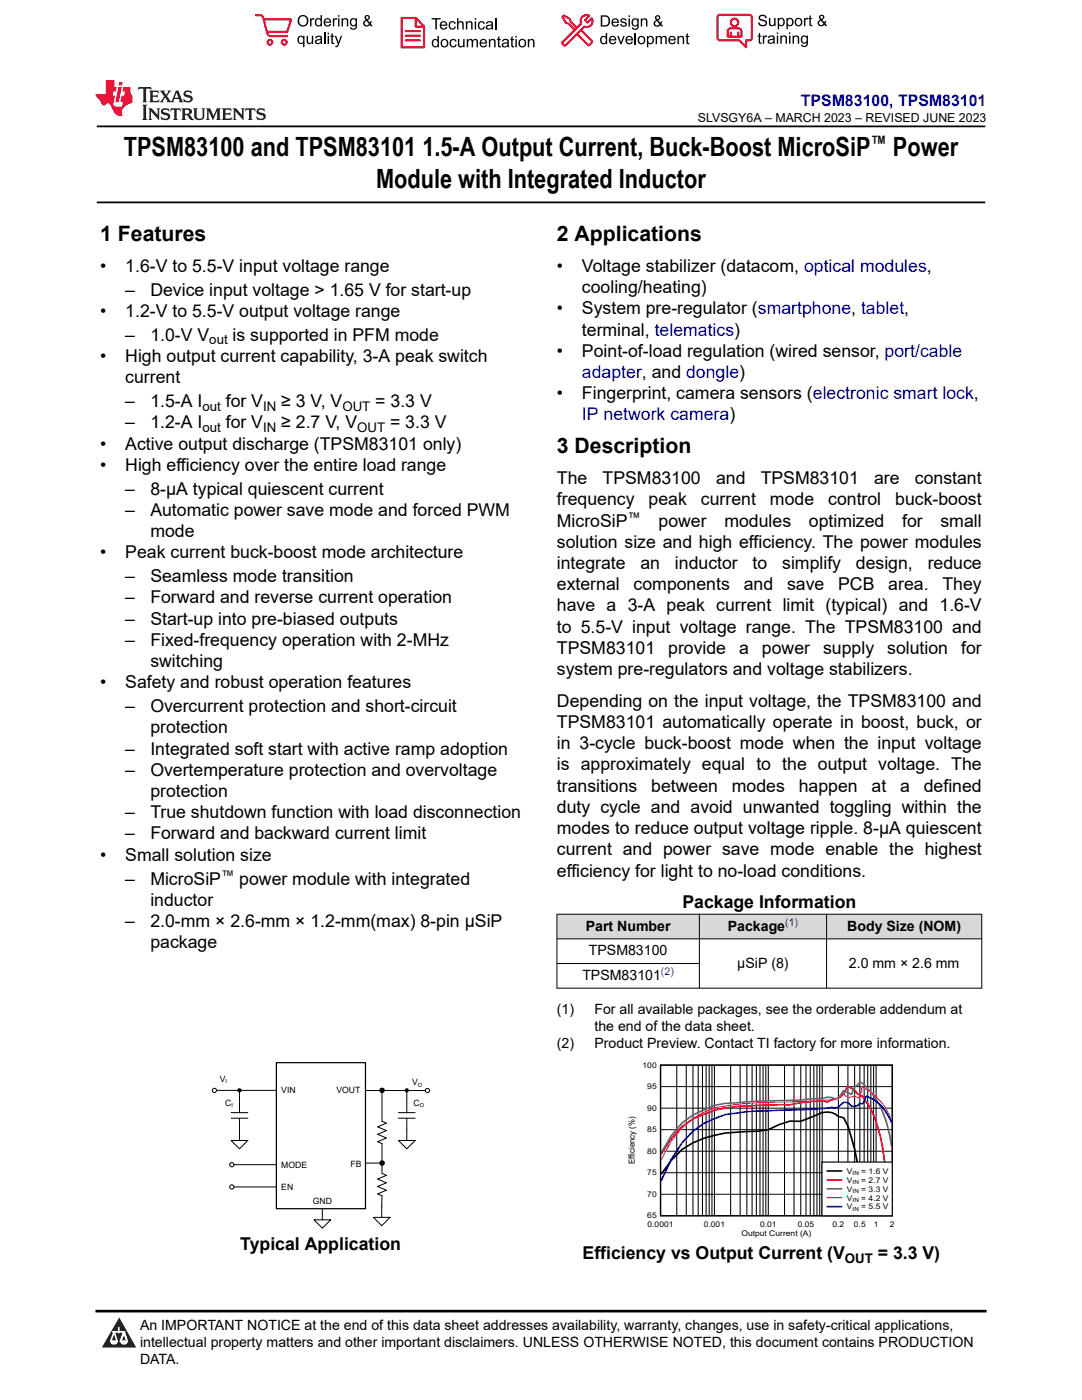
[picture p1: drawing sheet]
<svg xmlns="http://www.w3.org/2000/svg" width="216mm" height="279mm" viewBox="0 0 216 279" stroke-linecap="round" stroke-linejoin="round" font-family="sans-serif">
<defs><g id="words">
<g font-size="5.3">
<text x="24.7" y="31.2">TPSM83100 and TPSM83101 1.5-A Output Current, Buck-Boost MicroSiP</text>
<text x="178.2" y="31.2">Power</text>
<text x="75" y="37.5">Module with Integrated Inductor</text>
</g>
<g font-size="4.2">
<text x="20" y="48.1">1 Features</text>
<text x="111.1" y="48.1">2 Applications</text>
<text x="111.1" y="90.5">3 Description</text>
</g>
<text font-size="4" x="173.7" y="29.9">™</text>
<g font-size="3.5">
<text x="20" y="54.3">•</text>
<text x="25" y="54.3">1.6-V to 5.5-V input voltage range</text>
<text x="25" y="59">–</text>
<text x="30" y="59">Device input voltage &gt; 1.65 V for start-up</text>
<text x="111.1" y="54.3">•</text>
<text x="116.1" y="58.5">cooling/heating)</text>
<text x="116.1" y="54.3">Voltage stabilizer (datacom, optical modules,</text>
<text x="20" y="63.3">•</text>
<text x="25" y="63.3">1.2-V to 5.5-V output voltage range</text>
<text x="111.1" y="62.8">•</text>
<text x="116.1" y="62.8">System pre-regulator (smartphone, tablet,</text>
<text x="25" y="68">–</text>
<text x="30" y="68">1.0-V V</text>
<text x="46.4" y="68">is supported in PFM mode</text>
<text x="111.1" y="71.2">•</text>
<text x="116.1" y="67">terminal, telematics)</text>
<text x="116.1" y="71.2">Point-of-load regulation (wired sensor, port/cable</text>
<text x="20" y="72.3">•</text>
<text x="25" y="72.3">High output current capability, 3-A peak switch</text>
<text x="25" y="76.5">current</text>
<text x="25" y="81.3">–</text>
<text x="30" y="81.3">1.5-A I</text>
<text x="45" y="81.3">for V</text>
<text x="56.1" y="81.3">≥ 3 V, V</text>
<text x="74.9" y="81.3">= 3.3 V</text>
<text x="111.1" y="79.7">•</text>
<text x="116.1" y="79.7">Fingerprint, camera sensors (electronic smart lock,</text>
<text x="20" y="89.7">•</text>
<text x="25" y="85.5">–</text>
<text x="25" y="89.7">Active output discharge (TPSM83101 only)</text>
<text x="30" y="85.5">1.2-A I</text>
<text x="45.1" y="85.5">for V</text>
<text x="56.1" y="85.5">≥ 2.7 V, V</text>
<text x="77.8" y="85.5">= 3.3 V</text>
<text x="20" y="94">•</text>
<text x="25" y="94">High efficiency over the entire load range</text>
<text x="25" y="98.7">–</text>
<text x="30" y="98.7">8-μA typical quiescent current</text>
<text x="111.1" y="96.6">The</text>
<text x="111.1" y="100.9">frequency</text>
<text x="120.2" y="96.6">TPSM83100</text>
<text x="129.4" y="100.9">peak</text>
<text x="139.9" y="100.9">current</text>
<text x="142.9" y="96.6">and</text>
<text x="151.8" y="96.6">TPSM83101</text>
<text x="153.6" y="100.9">mode</text>
<text x="165.3" y="100.9">control</text>
<text x="174.4" y="96.6">are</text>
<text x="178.6" y="100.9">buck-boost</text>
<text x="182.6" y="96.6">constant</text>
<text x="25" y="103">–</text>
<text x="30" y="103">Automatic power save mode and forced PWM</text>
<text x="30" y="107.2">mode</text>
<text x="111.1" y="105.1">MicroSiP</text>
<text x="131.4" y="105.1">power</text>
<text x="144.5" y="105.1">modules</text>
<text x="161.4" y="105.1">optimized</text>
<text x="180" y="105.1">for</text>
<text x="187.7" y="105.1">small</text>
<text x="20" y="111.4">•</text>
<text x="25" y="111.4">Peak current buck-boost mode architecture</text>
<text x="111.1" y="109.3">solution size and high efficiency. The power modules</text>
<text x="111.1" y="113.6">integrate</text>
<text x="127.8" y="113.6">an</text>
<text x="134.7" y="113.6">inductor</text>
<text x="150.2" y="113.6">to</text>
<text x="156.1" y="113.6">simplify</text>
<text x="170.8" y="113.6">design,</text>
<text x="185.1" y="113.6">reduce</text>
<text x="25" y="116.2">–</text>
<text x="30" y="116.2">Seamless mode transition</text>
<text x="111.1" y="117.8">external</text>
<text x="126.4" y="117.8">components</text>
<text x="148.4" y="117.8">and</text>
<text x="157" y="117.8">save</text>
<text x="167.2" y="117.8">PCB</text>
<text x="177.3" y="117.8">area.</text>
<text x="188" y="117.8">They</text>
<text x="25" y="120.4">–</text>
<text x="25" y="124.7">–</text>
<text x="30" y="120.4">Forward and reverse current operation</text>
<text x="30" y="124.7">Start-up into pre-biased outputs</text>
<text x="111.1" y="122">have a 3-A peak current limit (typical) and 1.6-V</text>
<text x="25" y="128.9">–</text>
<text x="30" y="128.9">Fixed-frequency operation with 2-MHz</text>
<text x="111.1" y="126.3">to 5.5-V input voltage range. The TPSM83100 and</text>
<text x="111.1" y="130.5">TPSM83101</text>
<text x="133.3" y="130.5">provide</text>
<text x="147.5" y="130.5">a</text>
<text x="152" y="130.5">power</text>
<text x="164.2" y="130.5">supply</text>
<text x="177" y="130.5">solution</text>
<text x="191.8" y="130.5">for</text>
<text x="20" y="137.4">•</text>
<text x="25" y="137.4">Safety and robust operation features</text>
<text x="30" y="133.1">switching</text>
<text x="111.1" y="134.7">system pre-regulators and voltage stabilizers.</text>
<text x="25" y="142.1">–</text>
<text x="30" y="142.1">Overcurrent protection and short-circuit</text>
<text x="111.1" y="141.1">Depending on the input voltage, the TPSM83100 and</text>
<text x="30" y="146.4">protection</text>
<text x="111.1" y="145.3">TPSM83101 automatically operate in boost, buck, or</text>
<text x="111.1" y="149.5">in 3-cycle buck-boost mode when the input voltage</text>
<text x="25" y="150.6">–</text>
<text x="25" y="154.8">–</text>
<text x="30" y="150.6">Integrated soft start with active ramp adoption</text>
<text x="30" y="154.8">Overtemperature protection and overvoltage</text>
<text x="111.1" y="153.8">is approximately equal to the output voltage. The</text>
<text x="30" y="159.1">protection</text>
<text x="111.1" y="158">transitions</text>
<text x="130" y="158">between</text>
<text x="146" y="158">modes</text>
<text x="159.4" y="158">happen</text>
<text x="173.9" y="158">at</text>
<text x="179.6" y="158">a</text>
<text x="184.3" y="158">defined</text>
<text x="25" y="163.3">–</text>
<text x="25" y="167.5">–</text>
<text x="30" y="163.3">True shutdown function with load disconnection</text>
<text x="30" y="167.5">Forward and backward current limit</text>
<text x="111.1" y="162.2">duty cycle and avoid unwanted toggling within the</text>
<text x="111.1" y="166.5">modes to reduce output voltage ripple. 8-μA quiescent</text>
<text x="20" y="171.8">•</text>
<text x="25" y="171.8">Small solution size</text>
<text x="111.1" y="170.7">current and power save mode enable the highest</text>
<text x="25" y="176.5">–</text>
<text x="30" y="176.5">MicroSiP</text>
<text x="47.7" y="176.5">power module with integrated</text>
<text x="111.1" y="174.9">efficiency for light to no-load conditions.</text>
<text x="25" y="185">–</text>
<text x="30" y="180.8">inductor</text>
<text x="30" y="185">2.0-mm × 2.6-mm × 1.2-mm(max) 8-pin μSiP</text>
<text x="136.2" y="181.3">Package Information</text>
<text x="30" y="189.2">package</text>
<text x="47.9" y="249.5">Typical Application</text>
<text x="116.2" y="251.3">Efficiency vs Output Current (V</text>
<text x="175.1" y="251.3">= 3.3 V)</text>
</g>
<g font-size="3.5" fill="#00f">
<text x="116.1" y="75.5">adapter, and dongle)</text>
<text x="116.1" y="83.9">IP network camera)</text>
</g>
<text font-size="3.2" fill="#00f" x="159.8" y="21.1">TPSM83100, TPSM83101</text>
<g font-size="2.8">
<text x="116.9" y="185.7">Part Number</text>
<text x="145.2" y="185.7">Package</text>
<text x="169" y="185.7">Body Size (NOM)</text>
<text x="117.5" y="190.6">TPSM83100</text>
<text x="116.2" y="195.6">TPSM83101</text>
<text x="147.1" y="193.1">μSiP (8)</text>
<text x="169.4" y="193.1">2.0 mm × 2.6 mm</text>
<text x="111.1" y="202.4">(1)</text>
<text x="118.6" y="202.4">For all available packages, see the orderable addendum at</text>
<text x="111.1" y="209.1">(2)</text>
<text x="118.6" y="205.8">the end of the data sheet.</text>
<text x="118.6" y="209.1">Product Preview. Contact TI factory for more information.</text>
<text x="27.9" y="265.5">An IMPORTANT NOTICE at the end of this data sheet addresses availability, warranty, changes, use in safety-critical applications,</text>
<text x="27.9" y="268.9">intellectual property matters and other important disclaimers. UNLESS OTHERWISE NOTED, this document contains PRODUCTION</text>
<text x="27.9" y="272.3">DATA.</text>
</g>
<g font-size="2.6">
<text x="41.8" y="68.7">out</text>
<text x="40.4" y="82">out</text>
<text x="52.5" y="82">IN</text>
<text x="68.3" y="82">OUT</text>
<text x="40.4" y="86.2">out</text>
<text x="52.5" y="86.2">IN</text>
<text x="71.3" y="86.2">OUT</text>
<text x="125.2" y="104.2">™</text>
<text x="44.1" y="175.7">™</text>
<text x="168.6" y="252">OUT</text>
</g>
<text font-size="2.5" x="139.2" y="24.3">SLVSGY6A – MARCH 2023 – REVISED JUNE 2023</text>
<g font-size="2.1" fill="#00f">
<text x="156.7" y="184.8">(1)</text>
<text x="131.9" y="194.6">(2)</text>
</g>
<g font-size="1.7">
<text x="43.9" y="215.9">V</text>
<text x="44.9" y="220.8">C</text>
<text x="56.1" y="218.2">VIN</text>
<text x="67.1" y="218.2">VOUT</text>
<text x="82.2" y="216.6">V</text>
<text x="82.5" y="220.8">C</text>
<text x="56.1" y="233.1">MODE</text>
<text x="69.9" y="232.9">FB</text>
<text x="126.7" y="232.4" transform="rotate(-90 126.7 232.4)">Efficiency (%)</text>
<text x="56.1" y="237.6">EN</text>
<text x="62.4" y="240.4">GND</text>
</g>
<g font-size="1.6">
<text x="128.2" y="213.1">100</text>
<text x="129.2" y="221.7">90</text>
<text x="129.2" y="217.4">95</text>
<text x="129.2" y="226">85</text>
<text x="129.2" y="230.3">80</text>
<text x="129.2" y="238.9">70</text>
<text x="129.2" y="234.6">75</text>
<text x="169" y="234.2">V</text>
<text x="169" y="236">V</text>
<text x="169" y="237.8">V</text>
<text x="169" y="239.6">V</text>
<text x="171.9" y="239.6">= 4.2 V</text>
<text x="171.9" y="234.2">= 1.6 V</text>
<text x="171.9" y="236">= 2.7 V</text>
<text x="171.9" y="237.8">= 3.3 V</text>
<text x="129.2" y="243.1">65</text>
<text x="129.2" y="244.9">0.0001</text>
<text x="140.4" y="244.9">0.001</text>
<text x="151.7" y="244.9">0.01</text>
<text x="159.2" y="244.9">0.05</text>
<text x="166.1" y="244.9">0.2</text>
<text x="169" y="241.4">V</text>
<text x="170.4" y="244.9">0.5</text>
<text x="171.9" y="241.4">= 5.5 V</text>
<text x="174.3" y="244.9">1</text>
<text x="177.6" y="244.9">2</text>
<text x="147.9" y="246.7">Output Current (A)</text>
</g>
<g font-size="1.2">
<text x="170.1" y="239.9">IN</text>
<text x="170.1" y="234.5">IN</text>
<text x="170.1" y="236.3">IN</text>
<text x="170.1" y="238.1">IN</text>
<text x="170.1" y="241.6">IN</text>
</g>
<g font-size="1.1">
<text x="45" y="216.1">I</text>
<text x="46.2" y="221">I</text>
<text x="83.4" y="216.8">O</text>
<text x="83.7" y="221">O</text>
</g>
</g></defs>
<path d="M19.3 25.2h177.3M19.3 40.4h177.3" fill="none" stroke="#000" stroke-width=".35"/>
<g fill="#d8d8d8">
<path d="M111.1 182.4h84.8v5h-84.8z" fill-rule="evenodd"/>
<path d="M111.2 182.5h28.3v4.8h-28.3z" fill-rule="evenodd"/>
<path d="M139.6 182.5h25.3v4.8h-25.3z" fill-rule="evenodd"/>
<path d="M165 182.5h30.8v4.8h-30.8z" fill-rule="evenodd"/>
</g>
<path d="M111.1 182.4h84.9M111.1 187.4h84.9M111.1 192.3h28.5M111.1 197.2h84.9M111.1 182.4v14.9M139.6 182.4v14.9M164.9 182.4v14.9M195.9 182.4v14.9" fill="none" stroke="#000" stroke-width=".2"/>
<path d="M55.1 212.1h17.8v29.1h-17.8z" fill-rule="evenodd" fill="#fff"/>
<path d="M55.1 212.1h17.8v29.1h-17.8z" fill="none" stroke="#000" stroke-width=".25"/>
<g fill="none" stroke="#000" stroke-width=".2">
<path d="M43.2 217.6h11.9M47.8 217.9v4.2M72.9 217.6h12M76.2 217.6v6.2l.9 .4-1.8 .7 1.8 .7-1.8 .8 1.8 .7-1.8 .8 .9 .3v6l.9 .4-1.8 .7 1.8 .8-1.8 .7 1.8 .7-1.8 .8 .9 .3v2.3M81.2 217.9v4.2M131.8 216.9h46.3M135 212.6v30M136.9 212.6v30M138.3 212.6v30M139.3 212.6v30M140.2 212.6v30M140.9 212.6v30"/>
<path d="M141.5 212.6v30M142.1 212.6v30M142.6 212.6v30M145.8 212.6v30M147.7 212.6v30M149 212.6v30M150.1 212.6v30M150.9 212.6v30M151.6 212.6v30M152.3 212.6v30M152.8 212.6v30M153.3 212.6v30"/>
<path d="M156.5 212.6v30M158.4 212.6v30M159.8 212.6v30M160.8 212.6v30M161.7 212.6v30M162.4 212.6v30M163 212.6v30M163.6 212.6v30M164.1 212.6v30M167.3 212.6v30M169.2 212.6v30M170.5 212.6v30"/>
<path d="M171.6 212.6v30M172.4 212.6v30M173.1 212.6v30M173.8 212.6v30M174.3 212.6v30M174.8 212.6v30M46.1 227.6h3.4l-1.7 1.7zM46.1 222.1h3.4M46.1 223.2h3.4M46.7 232.4h8.4M46.7 236.9h8.4M47.8 223.2v4.4"/>
<path d="M72.9 232.1h3.3M79.5 227.6h3.3l-1.6 1.7zM79.5 222.1h3.3M79.5 223.2h3.3M81.2 223.2v4.4M131.8 238.3h46.3M131.8 234h46.3M131.8 229.8h46.3M131.8 225.5h46.3M131.8 221.2h46.3M62.6 243.4h3.4l-1.7 1.7zM64.3 241.2v2.2"/>
<path d="M74.5 243h3.3l-1.6 1.6zM76.2 240.7v2.2"/>
<circle cx="42.8" cy="217.6" r=".43"/>
<circle cx="76.2" cy="217.6" r=".45"/>
<circle cx="85.3" cy="217.6" r=".43"/>
<circle cx="46.3" cy="232.4" r=".43"/>
<circle cx="46.3" cy="236.9" r=".43"/>
<circle cx="76.2" cy="232.1" r=".45"/>
</g>
<g fill="#000">
<circle cx="47.8" cy="217.6" r=".43"/>
<circle cx="76.2" cy="217.6" r=".45"/>
<circle cx="81.2" cy="217.6" r=".43"/>
<circle cx="76.2" cy="232.1" r=".45"/>
</g>
<path d="M131.8 212.6h46.2v30h-46.2z" fill="none" stroke="#000" stroke-width=".24"/>
<path d="M131.9 234.3l2.1-2.7a14.6 14.6 0 0 1 8.6-5 45.5 45.5 0 0 1 8.6-.8l2.1-.3 2.2-1.1 2.1-.7 2.2 .1 4.3-1.8a3.3 3.3 0 0 1 3.2 .8l1 .3 .9 1.7a45.7 45.7 0 0 1 2.4 11.2l.4 4.9" fill="none" stroke="#000" stroke-width=".34"/>
<path d="M131.9 230.3l2.1-3.1 2.1-2.4 2.2-1.5 4.3-1.7a35.6 35.6 0 0 1 8.6-1l6.4-.1a20.1 20.1 0 0 1 7.5-.6l.9-.5 1.3-.2 1-1 .9-1.4 1.3 .8 .6 .7 .9 .4a18.4 18.4 0 0 1 3.7 8.1 65.3 65.3 0 0 1 1.3 11.3" fill="none" stroke="#f00" stroke-width=".34"/>
<path d="M177.9 228.8a21.8 21.8 0 0 0-4.1-10.8l-.7-.7a3 3 0 0 0-1.5-1.3l-.5 .6-.6 .2-.6 1.6-1.6-.8-1 1.6-.6 .1-.7-.3h-.9l-1 .2-2.2 .1-2.1 .3-8.6 .2-6.5 .4-2.1 .4-4.3 1.9-2.2 1.6-2.1 2.5-2.1 3.5" fill="none" stroke="#396" stroke-width=".34"/>
<path d="M177.9 223.5l-.1-.3a13.3 13.3 0 0 0-4.7-5.8h-.3l-.4-.4h-.4l-.4 1.9-.5 .1-.6-.2-1.3 .3-.9-.7-1 .9-1.3 .3-.9-.1-1 .2-4.3 .1a98.2 98.2 0 0 0-17.2 1.3 15.9 15.9 0 0 0-8.6 6.6l-2.1 3.8" fill="none" stroke="#f0f" stroke-width=".34"/>
<path d="M177.9 224a8.6 8.6 0 0 0-5.1-5.2l-.4 1.1-.4 .4-.4-.1-.5 .5-.6 .1h-.6l-.7-.8h-.9l-1 .9-.6 .2-.7-.1-4.1 .4-8.6 .3a44.4 44.4 0 0 0-8.6 .7l-4.3 1.8-2.1 1.5-2.2 2.4-2.1 3.3-2.1 4.3" fill="none" stroke="#00f" stroke-width=".34"/>
<path d="M164 231.9h14v10.7h-14z" fill-rule="evenodd" fill="#fff"/>
<path d="M164 231.9h14v10.7h-14z" fill="none" stroke="#000" stroke-width=".24"/>
<path d="M165.1 233.7h2.8" fill="none" stroke="#000" stroke-width=".34"/>
<path d="M165.1 235.5h2.8" fill="none" stroke="#f00" stroke-width=".34"/>
<path d="M165.1 237.3h2.8" fill="none" stroke="#396" stroke-width=".34"/>
<path d="M165.1 239h2.8" fill="none" stroke="#f0f" stroke-width=".34"/>
<path d="M165.1 240.8h2.8" fill="none" stroke="#00f" stroke-width=".34"/>
<path d="M0 0h215.9v23.8h-215.9z" fill-rule="evenodd" fill="#fff"/>
<path d="M27.7 17.4l-.2 .6 .5-.3h.6v.1v2.2l-.2 .4h1l-.2-.4v-2.2v-.1h.5l.5 .3-.1-.6zM29.8 18.1l.2 .4v1.5l-.2 .4h1.9l.1-.6a1.08 1.08 0 0 1-1.3 .2v-.7h.6l.4 .2v-.6l-.4 .2h-.6v-.6l.2-.1a1 1 0 0 1 1 .2l-.1-.5zM31.8 18.1l1 1.1-1 1.2h.9l-.2-.2 .4-.7 .5 .7-.2 .2h1.6l-.2-.2 .1-.4h1l.1 .4-.1 .2h.9l-.2-.3-.8-2h-.5l-1 2.2-.8-1.1 .9-1.1h-.8l.2 .2-.5 .7-.3-.7 .1-.2zM35.2 18.5l.4 1h-.8zM36.8 18.2a.65 .65 0 0 0-.2 .7 .65 .65 0 0 0 .6 .5l.7 .2 .1 .2a.79 .79 0 0 1-.7 .4 .79 .79 0 0 1-.7-.5l.1 .7 .2-.1a.93 .93 0 0 0 1.1 .1 .93 .93 0 0 0 .4-1 1.46 1.46 0 0 0-1.2-.6l-.1-.3a1.09 1.09 0 0 1 1.2 .2l-.2-.6-.1 .1-.6-.2zM28.4 20.9l.2 .4v2.3l-.2 .3h1l-.2-.3v-2.3l.2-.4zM29.6 21.6l.2 .4v1.6l-.2 .3h.8l-.3-.3v-1.4l1.7 1.8v-2l.2-.4h-.8l.2 .2 .1 1.1-1.2-1.3zM32.3 21.8a.65 .65 0 0 0-.2 .7 .65 .65 0 0 0 .7 .4l.6 .2 .1 .2a.79 .79 0 0 1-.7 .4 .79 .79 0 0 1-.7-.5l.1 .7 .2-.1a.93 .93 0 0 0 1.1 .1 .93 .93 0 0 0 .4-.9 1.46 1.46 0 0 0-1.2-.6l-.1-.4a1.09 1.09 0 0 1 1.2 .2l-.2-.6-.1 .1-.6-.1zM34.1 21.6l-.1 .7a.63 .63 0 0 1 .7-.4l.1 1.7-.3 .3h1l-.2-.3v-1.7a.66 .66 0 0 1 .8 .4l-.1-.7zM36.2 21.6l.2 .4v1.6l-.2 .3h.9l-.2-.2v-.7h.5l.1 .2a.79 .79 0 0 0 1.2 .6l-1-.9a.61 .61 0 0 0 .6-.6 .61 .61 0 0 0-.5-.6zM36.9 21.9h.2a.47 .47 0 0 1 .5 .1 .47 .47 0 0 1 .1 .5l-.2 .2h-.6zM38.5 21.6l.2 .2a2.27 2.27 0 0 0 .4 2 1.04 1.04 0 0 0 1.7-.7v-1.3l.2-.2h-.8l.2 .4v1.1a.6 .6 0 0 1-.6 .6 .6 .6 0 0 1-.6-.6v-1.1l.3-.4zM41.1 21.6l.2 .4v1.6l-.2 .3h.7l-.2-.3v-1.5l.9 1.9 .8-1.9v1.5l-.2 .3h1l-.3-.3v-1.6l.3-.4h-.8l-.7 1.5-.7-1.5zM44.3 21.6l.2 .4v1.6l-.2 .3h1.9l.1-.5a1.09 1.09 0 0 1-1.3 .1v-.6h.6l.4 .1v-.6l-.4 .2h-.6v-.6l.2-.1a1.01 1.01 0 0 1 1 .3l-.1-.6zM46.4 21.6l.3 .4v1.6l-.3 .3h.8l-.2-.3v-1.4l1.6 1.8v-2l.2-.4h-.7l.2 .2v1.1l-1.2-1.3zM49 21.6l-.1 .7a.63 .63 0 0 1 .8-.4v1.7l-.3 .3h1l-.2-.3v-1.7a.66 .66 0 0 1 .8 .4l-.1-.7zM51.4 21.8a.65 .65 0 0 0-.2 .7 .65 .65 0 0 0 .6 .4l.6 .2 .2 .2a.79 .79 0 0 1-.8 .4 .79 .79 0 0 1-.6-.5l.1 .7 .2-.1a.93 .93 0 0 0 1 .1 .93 .93 0 0 0 .5-.9 1.46 1.46 0 0 0-1.3-.6l-.1-.4a1.09 1.09 0 0 1 1.3 .2l-.2-.6-.2 .1-.5-.1z" fill="#231f20"/>
<path d="M21.1 16v2.8h-2.1l.1 .3 .9 1a.95 .95 0 0 0 .9 .9 .59 .59 0 0 1 .6-.4 .59 .59 0 0 1 .5 .4l.4 .8a1.59 1.59 0 0 0 2.1 1.3 1.61 1.61 0 0 1 1-2.2l1-.4-.1-1.5a1.59 1.59 0 0 1-.4-1.6h-1.4l-.2 .9h.5l-.1 .8h-.5l-.2 1v.2l.4 .1-.2 .9h-.6a.73 .73 0 0 1-1.1-.7l.3-1.5h-.5l.2-.8h.5l.2-.9h-.5v-1.4zM23.6 17.4l-.6 3h.7l.6-3zM23.8 16.4l-.1 .7h.7l.1-.7z" fill="#ed1c24"/>
<g fill="#000">
<path d="M59.4 4.2a1.12 1.12 0 0 1 2.2 0 1.12 1.12 0 0 1-2.2 0zM59.9 3.5a.89 .89 0 0 0-.1 1.1 .89 .89 0 0 0 1.1 .4 .88 .88 0 0 0 .3-1.3 .88 .88 0 0 0-1.3-.2z" fill-rule="evenodd"/>
<path d="M59.5 7.3l.5-.2 .5 .3v-.3h.3v2.3h-.3v-.8a.74 .74 0 0 1-1 0 .74 .74 0 0 1-.1-1zM59.8 7.5a.57 .57 0 0 0-.2 .7 .57 .57 0 0 0 .8 .2 .57 .57 0 0 0 .1-.7 .57 .57 0 0 0-.7-.2z" fill-rule="evenodd"/>
<path d="M61.9 3.6h.2v.3l.2-.2 .3-.1 .2 .1-.1 .3a.36 .36 0 0 0-.5 0 .36 .36 0 0 0 0 .4v.9h-.3z" fill-rule="evenodd"/>
<path d="M61.2 7.1h.3v.9a.41 .41 0 0 0 .4 .6 .41 .41 0 0 0 .3-.6v-.9h.3v1.7h-.2v-.3a.58 .58 0 0 1-.7 .3 .58 .58 0 0 1-.4-.6z" fill-rule="evenodd"/>
<path d="M63 3.8l.5-.2 .5 .2v-.8h.2v2.3h-.2v-.2a.75 .75 0 0 1-1-.1 .75 .75 0 0 1-.1-1zM63.2 4a.57 .57 0 0 0-.1 .7 .57 .57 0 0 0 .8 .2 .57 .57 0 0 0 .1-.7 .57 .57 0 0 0-.8-.2z" fill-rule="evenodd"/>
<path d="M63 7.3a.74 .74 0 0 1 1-.1 .74 .74 0 0 1 .3 .9v.7h-.3v-.2a.57 .57 0 0 1-.8 .2 .57 .57 0 0 1-.2-.8l1-.3a.41 .41 0 0 0-.4-.4 .41 .41 0 0 0-.4 .4l-.3-.1zM63.2 8.2a.35 .35 0 0 0 .2 .5 .35 .35 0 0 0 .5-.3l.1-.4z" fill-rule="evenodd"/>
<path d="M65.4 6.5h.3v.3h-.3zM65.4 7.1h.3v1.7h-.3z" fill-rule="evenodd"/>
<path d="M64.8 3.8a.76 .76 0 0 1 .9-.1 .76 .76 0 0 1 .4 .8h-1.2a.47 .47 0 0 0 .3 .6 .47 .47 0 0 0 .6-.4l.3 .1a.82 .82 0 0 1-1.3 .3 .82 .82 0 0 1 0-1.3zM65 4l-.1 .3h.9l-.3-.4z" fill-rule="evenodd"/>
<path d="M66.4 3.6h.3v.3l.1-.2 .4-.1 .1 .1-.1 .3a.36 .36 0 0 0-.4 0 .36 .36 0 0 0-.1 .4v.9h-.3z" fill-rule="evenodd"/>
<path d="M66.1 6.7l.3-.1v.5h.3v.3h-.3v.9l.1 .2h.2v.3a.41 .41 0 0 1-.4-.1 .41 .41 0 0 1-.2-.4v-.9h-.2v-.3h.2z" fill-rule="evenodd"/>
<path d="M66.8 7.1h.3l.4 1.4 .5-1.4h.3l-.6 1.7a.57 .57 0 0 1-.8 .6v-.3a.37 .37 0 0 0 .5-.3z" fill-rule="evenodd"/>
<path d="M67.5 3h.2v.3h-.2zM67.5 3.6h.2v1.7h-.2z" fill-rule="evenodd"/>
<path d="M68.2 3.6h.2v.3a.58 .58 0 0 1 .7-.3 .58 .58 0 0 1 .4 .7v1h-.3v-1a.4 .4 0 0 0-.4-.5 .4 .4 0 0 0-.4 .6v.9h-.2z" fill-rule="evenodd"/>
<path d="M70 3.8l.5-.2 .5 .2v-.2h.2v1.5a.71 .71 0 0 1-.5 .8 .71 .71 0 0 1-.8-.5h.2a.46 .46 0 0 0 .6 .3 .46 .46 0 0 0 .3-.6 .78 .78 0 0 1-1.1-.2 .78 .78 0 0 1 .1-1.1zM70.2 4a.53 .53 0 0 0-.1 .8 .53 .53 0 0 0 .8 0 .54 .54 0 0 0 0-.7 .54 .54 0 0 0-.7-.1z" fill-rule="evenodd"/>
<path d="M72.9 3.1a.53 .53 0 0 1 .8 .1 .53 .53 0 0 1-.3 .8l.4 .5 .1-.3 .3 .1-.2 .5 .3 .3-.2 .2-.3-.3a.71 .71 0 0 1-1.2 .1 .71 .71 0 0 1 .4-1.1l-.3-.5zM73 3.5a.3 .3 0 0 0 .6 0 .3 .3 0 0 0-.6 0zM72.9 4.3a.45 .45 0 0 0 0 .7 .45 .45 0 0 0 .7-.2l-.5-.6z" fill-rule="evenodd"/>
<path d="M86.1 3.6h1.8v.3h-.7v2h-.3v-2h-.8z" fill-rule="evenodd"/>
<path d="M86.3 8l.5-.2 .5 .2v-.8h.3v2.2h-.3v-.2a.76 .76 0 0 1-1 0 .76 .76 0 0 1-.1-1zM86.6 8.1a.58 .58 0 0 0-.2 .8 .58 .58 0 0 0 .8 .2 .58 .58 0 0 0 .1-.8 .58 .58 0 0 0-.7-.2z" fill-rule="evenodd"/>
<path d="M88.2 7.9a.81 .81 0 0 1 1.1 .2 .81 .81 0 0 1-.2 1.1 .81 .81 0 0 1-1.1-.1l-.1-.8zM88.3 8.1a.57 .57 0 0 0 0 .9 .57 .57 0 0 0 .8 0 .57 .57 0 0 0 0-.8 .57 .57 0 0 0-.8-.1z" fill-rule="evenodd"/>
<path d="M88 4.4a.77 .77 0 0 1 .9-.1 .77 .77 0 0 1 .4 .8h-1.3a.48 .48 0 0 0 .4 .6 .48 .48 0 0 0 .6-.3h.3a.83 .83 0 0 1-1.3 .4 .83 .83 0 0 1 0-1.4zM88.2 4.6l-.2 .3h1l-.3-.4z" fill-rule="evenodd"/>
<path d="M89.7 4.4a.7 .7 0 0 1 1.2 .3l-.2 .1a.45 .45 0 0 0-.6-.3 .45 .45 0 0 0-.3 .6 .45 .45 0 0 0 .3 .6 .45 .45 0 0 0 .6-.4h.3a.76 .76 0 0 1-1.1 .6 .76 .76 0 0 1-.3-1.1z" fill-rule="evenodd"/>
<path d="M89.9 8a.7 .7 0 0 1 1.2 .3h-.3a.45 .45 0 0 0-.5-.3 .45 .45 0 0 0-.3 .6 .45 .45 0 0 0 .3 .6 .45 .45 0 0 0 .6-.4l.2 .1a.76 .76 0 0 1-1 .5 .76 .76 0 0 1-.4-1.1z" fill-rule="evenodd"/>
<path d="M91.2 3.6h.3v.8a.59 .59 0 0 1 .7-.2 .59 .59 0 0 1 .3 .7v1h-.2v-1a.4 .4 0 0 0-.5-.4 .4 .4 0 0 0-.3 .5v.9h-.3z" fill-rule="evenodd"/>
<path d="M91.4 7.8h.2v.9a.41 .41 0 0 0 .5 .5 .41 .41 0 0 0 .3-.5v-.9h.3v1.6h-.3v-.2a.58 .58 0 0 1-.7 .3 .58 .58 0 0 1-.3-.7z" fill-rule="evenodd"/>
<path d="M93 4.2h.2v.3a.59 .59 0 0 1 .7-.3 .59 .59 0 0 1 .4 .7v1h-.3v-1a.41 .41 0 0 0-.4-.5 .41 .41 0 0 0-.4 .6v.9h-.2z" fill-rule="evenodd"/>
<path d="M93.1 7.8h.3v.2a.56 .56 0 0 1 1 0 .54 .54 0 0 1 .6-.2 .54 .54 0 0 1 .4 .5v1.1h-.3v-1a.34 .34 0 0 0-.3-.4 .34 .34 0 0 0-.4 .3v1.1h-.3v-1a.38 .38 0 0 0-.5-.4 .38 .38 0 0 0-.2 .6v.8h-.3z" fill-rule="evenodd"/>
<path d="M94.7 3.6h.3v.3h-.3zM94.7 4.2h.3v1.7h-.3z" fill-rule="evenodd"/>
<path d="M95.5 4.4a.7 .7 0 0 1 1.3 .3l-.3 .1a.45 .45 0 0 0-.6-.3 .45 .45 0 0 0-.3 .6 .45 .45 0 0 0 .3 .6 .45 .45 0 0 0 .6-.4h.3a.76 .76 0 0 1-1.1 .6 .76 .76 0 0 1-.3-1.1z" fill-rule="evenodd"/>
<path d="M95.9 8a.77 .77 0 0 1 .9-.2 .77 .77 0 0 1 .4 .9h-1.2a.48 .48 0 0 0 .3 .5 .48 .48 0 0 0 .6-.3h.3a.83 .83 0 0 1-1.3 .4 .83 .83 0 0 1 0-1.3zM96.1 8.1l-.1 .4h.9l-.2-.5z" fill-rule="evenodd"/>
<path d="M97.5 7.8h.3v.2a.59 .59 0 0 1 .7-.2 .59 .59 0 0 1 .4 .6v1h-.3v-1a.41 .41 0 0 0-.5-.4 .41 .41 0 0 0-.3 .5v.9h-.3z" fill-rule="evenodd"/>
<path d="M97.1 4.4a.74 .74 0 0 1 1-.1 .74 .74 0 0 1 .3 .9v.7h-.3v-.2a.59 .59 0 0 1-.8 .2 .59 .59 0 0 1-.3-.8l1.1-.3a.42 .42 0 0 0-.4-.4 .42 .42 0 0 0-.5 .4l-.2-.1zM97.3 5.3a.36 .36 0 0 0 .2 .5 .36 .36 0 0 0 .5-.2l.1-.5z" fill-rule="evenodd"/>
<path d="M99.4 7.4l.2-.2v.6h.3v.2h-.3v1l.1 .2h.2l.1 .2a.41 .41 0 0 1-.5 0 .41 .41 0 0 1-.1-.4v-1h-.2v-.2h.2z" fill-rule="evenodd"/>
<path d="M100.3 8a.74 .74 0 0 1 .9-.2 .74 .74 0 0 1 .3 .9l.1 .7h-.3v-.2a.59 .59 0 0 1-.8 .3 .59 .59 0 0 1-.3-.8l1-.3a.42 .42 0 0 0-.3-.4 .42 .42 0 0 0-.5 .3h-.3zM100.5 8.8a.36 .36 0 0 0 .1 .5 .36 .36 0 0 0 .5-.2l.2-.5z" fill-rule="evenodd"/>
<path d="M102 7.4l.3-.2v.6h.3v.2h-.3v1l.1 .2h.2v.2a.41 .41 0 0 1-.5 0 .41 .41 0 0 1-.1-.4v-1h-.2v-.2h.2z" fill-rule="evenodd"/>
<path d="M102.8 7.2h.3v.3h-.3zM102.8 7.8h.3v1.6h-.3z" fill-rule="evenodd"/>
<path d="M103.7 7.9a.81 .81 0 0 1 1.1 .2 .81 .81 0 0 1-.1 1.1 .81 .81 0 0 1-1.2-.1v-.8zM103.9 8.1a.57 .57 0 0 0-.1 .9 .57 .57 0 0 0 .8 0 .57 .57 0 0 0 0-.8 .57 .57 0 0 0-.7-.1z" fill-rule="evenodd"/>
<path d="M105.3 7.8h.3v.2a.59 .59 0 0 1 .7-.2 .59 .59 0 0 1 .4 .6v1h-.3v-1a.41 .41 0 0 0-.5-.4 .41 .41 0 0 0-.3 .5v.9h-.3z" fill-rule="evenodd"/>
<path d="M119.9 3.1h.7a1.12 1.12 0 0 1 1.1 1.1 1.12 1.12 0 0 1-1 1.1h-.8zM120.2 3.3v1.7h.4a.86 .86 0 0 0 .8-.8 .86 .86 0 0 0-.8-.9z" fill-rule="evenodd"/>
<path d="M119.9 7.4l.5-.3 .5 .3v-.8h.2v2.2h-.2v-.2a.75 .75 0 0 1-1 0 .75 .75 0 0 1-.1-1zM120.1 7.5a.57 .57 0 0 0-.1 .8 .57 .57 0 0 0 .8 .2 .57 .57 0 0 0 .1-.8 .57 .57 0 0 0-.8-.2z" fill-rule="evenodd"/>
<path d="M121.7 7.4a.76 .76 0 0 1 .9-.2 .76 .76 0 0 1 .4 .9h-1.2a.47 .47 0 0 0 .3 .5 .47 .47 0 0 0 .6-.3h.3a.82 .82 0 0 1-1.3 .4 .82 .82 0 0 1 0-1.3zM121.9 7.5l-.1 .3h.9l-.3-.4z" fill-rule="evenodd"/>
<path d="M122.2 3.9a.76 .76 0 0 1 .9-.2 .76 .76 0 0 1 .4 .9h-1.2a.47 .47 0 0 0 .4 .5 .47 .47 0 0 0 .5-.3h.3a.82 .82 0 0 1-1.3 .4 .82 .82 0 0 1 0-1.3zM122.5 4l-.2 .3h.9l-.2-.4z" fill-rule="evenodd"/>
<path d="M123.9 3.8a.71 .71 0 0 1 1.1 .3h-.2a.32 .32 0 0 0-.4-.3 .32 .32 0 0 0-.3 .4h.1a.75 .75 0 0 1 .9 .8 .72 .72 0 0 1-.7 .3 .72 .72 0 0 1-.7-.5h.3a.36 .36 0 0 0 .4 .4 .36 .36 0 0 0 .3-.5 .8 .8 0 0 1-.9-.7z" fill-rule="evenodd"/>
<path d="M123.2 7.2h.3l.4 1.3 .5-1.3h.3l-.7 1.6h-.2z" fill-rule="evenodd"/>
<path d="M125.4 3.1h.3v.3h-.3zM125.4 3.7h.3v1.6h-.3z" fill-rule="evenodd"/>
<path d="M125 7.4a.76 .76 0 0 1 .9-.2 .76 .76 0 0 1 .4 .9h-1.2a.47 .47 0 0 0 .3 .5 .47 .47 0 0 0 .6-.3h.3a.82 .82 0 0 1-1.3 .4 .82 .82 0 0 1 0-1.3zM125.2 7.5l-.1 .3h.9l-.2-.4z" fill-rule="evenodd"/>
<path d="M126.2 3.9l.5-.3 .5 .3v-.2h.2v1.4a.71 .71 0 0 1-.5 .8 .71 .71 0 0 1-.8-.5l.2 .1a.46 .46 0 0 0 .6 .2 .46 .46 0 0 0 .3-.6 .78 .78 0 0 1-1.1-.1 .78 .78 0 0 1 .1-1.1zM126.4 4a.53 .53 0 0 0-.1 .8 .53 .53 0 0 0 .8 0 .54 .54 0 0 0 0-.7 .54 .54 0 0 0-.7-.1z" fill-rule="evenodd"/>
<path d="M127.5 7.3a.8 .8 0 0 1 1.1 .2 .8 .8 0 0 1-.1 1.1 .8 .8 0 0 1-1.2-.1v-.8zM127.7 7.5a.56 .56 0 0 0-.1 .9 .56 .56 0 0 0 .8-.1 .56 .56 0 0 0 0-.7 .56 .56 0 0 0-.7-.1z" fill-rule="evenodd"/>
<path d="M127.9 3.7h.2v.2a.58 .58 0 0 1 .7-.2 .58 .58 0 0 1 .4 .6v1h-.3v-1a.4 .4 0 0 0-.4-.4 .4 .4 0 0 0-.4 .5v.9h-.2z" fill-rule="evenodd"/>
<path d="M129.1 7.2h.2v.2a.72 .72 0 0 1 1-.1 .72 .72 0 0 1 .2 1 .64 .64 0 0 1-.5 .5 .64 .64 0 0 1-.6-.2v.8h-.3zM129.5 7.5a.56 .56 0 0 0-.2 .8 .56 .56 0 0 0 .8 .2 .56 .56 0 0 0 .1-.8 .56 .56 0 0 0-.7-.2z" fill-rule="evenodd"/>
<path d="M130.8 7.2h.3v.2a.55 .55 0 0 1 .9 0 .53 .53 0 0 1 .6-.3 .53 .53 0 0 1 .4 .6v1.1h-.2v-1a.34 .34 0 0 0-.3-.4 .34 .34 0 0 0-.4 .3v1.1h-.3v-1a.37 .37 0 0 0-.5-.4 .37 .37 0 0 0-.2 .6v.8h-.3z" fill-rule="evenodd"/>
<path d="M130.8 3.2a.53 .53 0 0 1 .9 .1 .53 .53 0 0 1-.4 .8l.4 .5 .2-.4 .2 .1-.2 .5 .4 .3-.2 .3-.3-.4a.71 .71 0 0 1-1.2 .1 .71 .71 0 0 1 .3-1.1l-.2-.5zM130.9 3.6a.3 .3 0 0 0 .6 0 .3 .3 0 0 0-.6 0zM130.9 4.3a.45 .45 0 0 0 0 .7 .45 .45 0 0 0 .7-.2l-.5-.6z" fill-rule="evenodd"/>
<path d="M133.6 7.4a.76 .76 0 0 1 .9-.2 .76 .76 0 0 1 .3 .9h-1.2a.47 .47 0 0 0 .4 .5 .47 .47 0 0 0 .6-.3h.2a.82 .82 0 0 1-1.2 .4 .82 .82 0 0 1 0-1.3zM133.8 7.5l-.2 .3h1l-.3-.4z" fill-rule="evenodd"/>
<path d="M135.2 7.2h.2v.2a.58 .58 0 0 1 .7-.2 .58 .58 0 0 1 .4 .6v1h-.3v-1a.4 .4 0 0 0-.4-.4 .4 .4 0 0 0-.3 .5v.9h-.3z" fill-rule="evenodd"/>
<path d="M137 6.8l.3-.2v.6h.2v.2h-.2v1v.2h.2l.1 .2a.41 .41 0 0 1-.5 0 .41 .41 0 0 1-.1-.5v-.9h-.2v-.2h.2z" fill-rule="evenodd"/>
<path d="M151.6 3.1a.88 .88 0 0 1 1.4 .5h-.3a.49 .49 0 0 0-.5-.5 .49 .49 0 0 0-.5 .6l.1 .1a1.06 1.06 0 0 1 1.2 1 .95 .95 0 0 1-.9 .4 .95 .95 0 0 1-.8-.7h.3a.58 .58 0 0 0 .6 .5 .58 .58 0 0 0 .5-.6l-.2-.1a.95 .95 0 0 1-1.1-.9z" fill-rule="evenodd"/>
<path d="M151.4 6.7l.3-.2v.6h.2v.2h-.2v1v.2h.2l.1 .2a.41 .41 0 0 1-.5 0 .41 .41 0 0 1-.1-.5v-.9h-.2v-.2h.2z" fill-rule="evenodd"/>
<path d="M152.2 7.1h.3v.2l.1-.2h.4h.1l-.1 .3a.36 .36 0 0 0-.4 0 .36 .36 0 0 0-.1 .5v.8h-.3z" fill-rule="evenodd"/>
<path d="M153.3 7.3a.74 .74 0 0 1 1-.2 .74 .74 0 0 1 .3 .9l.1 .7h-.3l-.1-.2a.57 .57 0 0 1-.8 .3 .57 .57 0 0 1-.1-.9l.9-.2a.41 .41 0 0 0-.4-.4 .41 .41 0 0 0-.4 .3h-.3zM153.5 8.1a.35 .35 0 0 0 .2 .5 .35 .35 0 0 0 .5-.2l.1-.5z" fill-rule="evenodd"/>
<path d="M153.4 3.6h.3v.9a.41 .41 0 0 0 .4 .5 .41 .41 0 0 0 .4-.5v-.9h.2v1.6h-.2v-.2a.58 .58 0 0 1-.7 .2 .58 .58 0 0 1-.4-.6z" fill-rule="evenodd"/>
<path d="M155 6.5h.3v.3h-.3zM155 7.1h.3v1.6h-.3z" fill-rule="evenodd"/>
<path d="M155.2 3.6h.2v.2a.72 .72 0 0 1 1-.1 .72 .72 0 0 1 .2 1 .64 .64 0 0 1-.5 .5 .64 .64 0 0 1-.6-.2v.8h-.3zM155.6 3.9a.56 .56 0 0 0-.2 .8 .56 .56 0 0 0 .8 .2 .56 .56 0 0 0 .1-.8 .56 .56 0 0 0-.7-.2z" fill-rule="evenodd"/>
<path d="M155.7 7.1h.3v.2a.58 .58 0 0 1 .7-.2 .58 .58 0 0 1 .3 .6v1h-.3v-1a.4 .4 0 0 0-.4-.4 .4 .4 0 0 0-.3 .5v.9h-.3z" fill-rule="evenodd"/>
<path d="M156.9 3.6h.3v.2a.72 .72 0 0 1 .9-.1 .72 .72 0 0 1 .2 1 .64 .64 0 0 1-.4 .5 .64 .64 0 0 1-.7-.2v.8h-.3zM157.3 3.9a.56 .56 0 0 0-.1 .8 .56 .56 0 0 0 .7 .2 .56 .56 0 0 0 .2-.8 .56 .56 0 0 0-.8-.2z" fill-rule="evenodd"/>
<path d="M157.4 6.5h.3v.3h-.3zM157.4 7.1h.3v1.6h-.3z" fill-rule="evenodd"/>
<path d="M158.1 7.1h.3v.2a.58 .58 0 0 1 .7-.2 .58 .58 0 0 1 .4 .6v1h-.3v-1a.4 .4 0 0 0-.5-.4 .4 .4 0 0 0-.3 .5v.9h-.3z" fill-rule="evenodd"/>
<path d="M158.8 3.7a.8 .8 0 0 1 1.1 .2 .8 .8 0 0 1-.1 1.1 .8 .8 0 0 1-1.1-.1l-.1-.8zM159 3.9a.56 .56 0 0 0-.1 .9 .56 .56 0 0 0 .9 0 .56 .56 0 0 0-.1-.8 .56 .56 0 0 0-.7-.1z" fill-rule="evenodd"/>
<path d="M160 7.3l.5-.2 .5 .2v-.2h.2v1.4a.71 .71 0 0 1-.5 .9 .71 .71 0 0 1-.9-.5h.3a.46 .46 0 0 0 .6 .2 .46 .46 0 0 0 .2-.6 .78 .78 0 0 1-1-.1 .78 .78 0 0 1 .1-1.1zM160.2 7.4a.53 .53 0 0 0-.1 .8 .53 .53 0 0 0 .8 0 .54 .54 0 0 0 0-.7 .54 .54 0 0 0-.7-.1z" fill-rule="evenodd"/>
<path d="M160.4 3.6h.3v.2l.1-.2h.4h.1l-.1 .3a.36 .36 0 0 0-.4 0 .36 .36 0 0 0-.1 .5v.8h-.3z" fill-rule="evenodd"/>
<path d="M161.5 3.2l.3-.2v.6h.3v.2h-.3v1v.2h.3v.2a.41 .41 0 0 1-.5 0 .41 .41 0 0 1-.1-.5v-.9h-.2v-.2h.2z" fill-rule="evenodd"/>
<path d="M163.6 3.1a.53 .53 0 0 1 .8 .1 .53 .53 0 0 1-.3 .8l.4 .5 .1-.3h.3l-.2 .5 .3 .3-.2 .3-.3-.3a.71 .71 0 0 1-1.2 .1 .71 .71 0 0 1 .4-1.2l-.3-.5zM163.7 3.5a.3 .3 0 0 0 .5 0 .3 .3 0 0 0-.5 0zM163.6 4.2a.45 .45 0 0 0 0 .8 .45 .45 0 0 0 .7-.3l-.5-.6z" fill-rule="evenodd"/>
</g>
<path d="M64.8 6.5v2.3M98.9 3.6v2.3M126.8 6.6v2.2" fill="none" stroke="#000" stroke-width=".28"/>
<g fill="none" stroke="#de0000" stroke-width=".42">
<path d="M51.1 3l1 .1a1.4 1.4 0 0 1 .6 1.2l.7 2.5a.95 .95 0 0 0 1.1 .4h2.8M52.7 3.9h5.4l-.8 2.4h-4M80.1 3.6h2.8v1.7h1.7v4.2h-4.5zM81 7.1h2.8M81 6.2h2.8M81 8.1h2.8M82.9 3.6l1.7 1.7M115.1 5.5l-1.3-1.2-.1-.5-1.2-.7-.3 .3 .7 1.1 .5 .2 1.3 1.3M115.9 6l2.2 2.2v.3l-.5 .5h-.3l-2.2-2.2zM115.9 6l.7-.7a1.19 1.19 0 0 0 1.3-.3 1.19 1.19 0 0 0 .2-1.4l-.9 .9-.4-.5 .8-.8a1.19 1.19 0 0 0-1.4 .1 1.19 1.19 0 0 0-.2 1.4l-3.8 3.7v.3l.3 .3h.3l2.3-2.2M143.2 3.2l.4-.2h6l.4 .2v4.4l-.2 .4-.9 .1v1.3l-1.4-1.3h-3.9l-.4-.3zM145.4 5.8l.4-.1h1.6a.61 .61 0 0 1 .6 .6v1h-2.8v-1z"/>
<path d="M145.8 6.5v.8M147.3 6.5v.8"/>
<circle cx="53.9" cy="8.4" r=".49"/>
<circle cx="56.7" cy="8.4" r=".49"/>
<circle cx="146.6" cy="4.5" r=".75"/>
</g>
<path d="M0 261.4h215.9v18h-215.9z" fill-rule="evenodd" fill="#fff"/>
<path d="M23.8 262.9l3.4 6h-6.9z" fill="#231f20"/>
<path d="M22.1 267.7h1.3l-.4 .5h-.3a.55 .55 0 0 1-.6-.5z" fill-rule="evenodd" fill="#fff"/>
<path d="M22.1 267.7h1.3l-.4 .5h-.3a.55 .55 0 0 1-.6-.5z" fill="none" stroke="#231f20" stroke-width=".34"/>
<path d="M22.1 267.7h1.3l-.4 .5h-.5zM22.6 265.8h.1M22.6 265.8h2.3zM23.7 265.9h.1M23.7 264.9v1zM24 267.7h.1" fill="none" stroke="#fff" stroke-width=".34"/>
<path d="M24.7 265.8l-.7 1.9z" fill="#fff"/>
<path d="M24.7 265.8l-.7 1.9z" fill="none" stroke="#fff" stroke-width=".34"/>
<path d="M24.7 265.8l.7 1.9z" fill="#fff"/>
<path d="M22.8 265.8l-.7 1.9zM22.8 265.8l.6 1.9zM24.7 265.8l.7 1.9zM25.3 267.7h.1" fill="none" stroke="#fff" stroke-width=".34"/>
<path d="M24.1 267.7h1.3a.65 .65 0 0 1-.6 .5 .65 .65 0 0 1-.7-.5z" fill-rule="evenodd" fill="#fff"/>
<path d="M24.1 267.7h1.3a.65 .65 0 0 1-.6 .5 .65 .65 0 0 1-.7-.5z" fill="none" stroke="#231f20" stroke-width=".34"/>
<path d="M24 267.7h.1M24.1 267.7h1.3l-.4 .5h-.5z" fill="none" stroke="#fff" stroke-width=".34"/>
<path d="M19 261.7h177.8" fill="none" stroke="#000" stroke-width=".53"/>
<use href="#words"/>
</svg>
